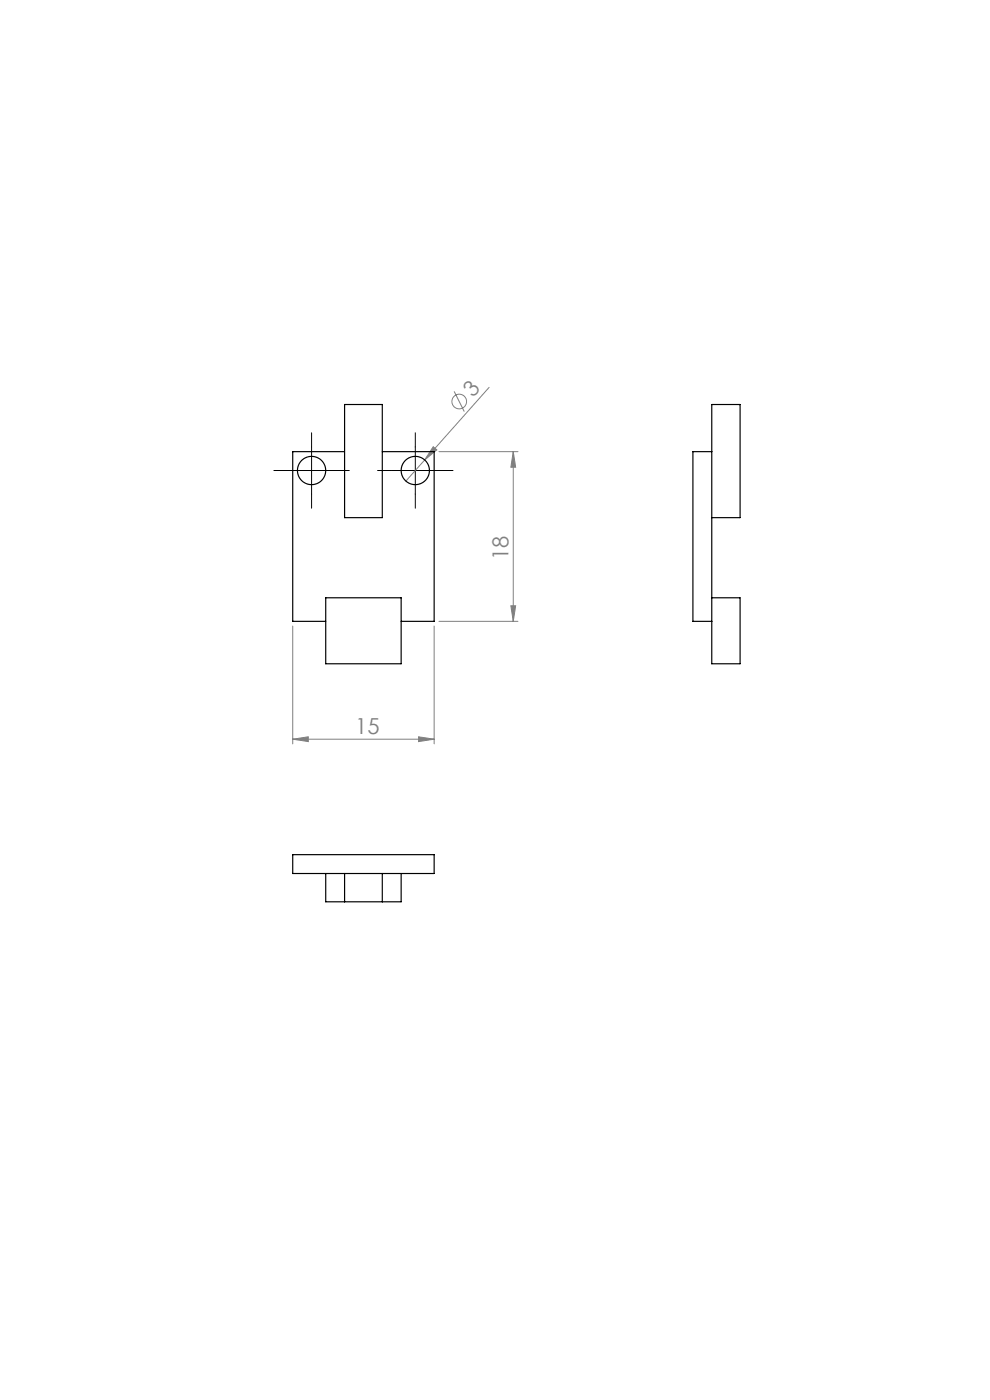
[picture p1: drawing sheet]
<svg xmlns="http://www.w3.org/2000/svg" width="210mm" height="297mm" viewBox="0 0 210 297" stroke-linecap="round" stroke-linejoin="round" font-family="sans-serif">
<defs><g id="words">
<g font-size="4.7" fill="#808080">
<text x="100.4" y="84.4" transform="rotate(-48 100.4 84.4)">3</text>
<text x="107.9" y="118.7" transform="rotate(-90 107.9 118.7)">18</text>
<text x="75.3" y="155.8">15</text>
</g>
</g></defs>
<g fill="none" stroke="#808080" stroke-width=".21">
<path d="M91.9 94.8l.8 .6-2.6 2.2zM93.1 95.8h16.8M96.3 83l2.2 4.3M103.7 82.2l-17.6 19.9M108.9 95.8v36M108.9 95.8l.5 3.3h-1zM62.1 132.8v25M92.1 132.8v25M93.1 131.8h16.8M108.4 128.5h1l-.5 3.3zM62.1 156.8l3.3-.5v1zM62.1 156.8h30"/>
<path d="M88.8 156.3l3.3 .5-3.3 .5z"/>
<circle cx="97.4" cy="85.2" r="1.56"/>
</g>
<path d="M61.1 99.8h-3M66.1 94.8v-3M71.1 99.8h3M83.1 99.8h-3M88.1 94.8v-3M93.1 99.8h3M66.1 104.8v3M88.1 104.8v3" fill="none" stroke="#000" stroke-width=".21" stroke-dasharray="15.2 1.3 1.3 1.3"/>
<path d="M61.1 99.8h10M66.1 94.8v10M83.1 99.8h10M88.1 94.8v10" fill="none" stroke="#000" stroke-width=".21"/>
<g fill="#808080">
<path d="M91.9 94.8l.8 .6-2.6 2.2z"/>
<path d="M62.1 156.8l3.3-.5v1zM88.8 156.3l3.3 .5-3.3 .5z"/>
<path d="M108.4 128.5h1l-.5 3.3zM108.9 95.8l.5 3.3h-1z"/>
</g>
<g fill="none" stroke="#000" stroke-width=".25">
<path d="M73.1 85.8h8v24h-8zM73.1 95.8h-11v36h7M81.1 95.8h11v36h-7M151 95.8h-4v36h4M151 109.8h6v-24h-6v55h6v-14h-6M69.1 126.8h16v14h-16zM62.1 181.3h30v4h-30zM69.1 185.3v6h16v-6M73.1 185.3v6M81.1 185.3v6"/>
<circle cx="66.1" cy="99.8" r="3"/>
<circle cx="88.1" cy="99.8" r="3"/>
</g>
<use href="#words"/>
</svg>
